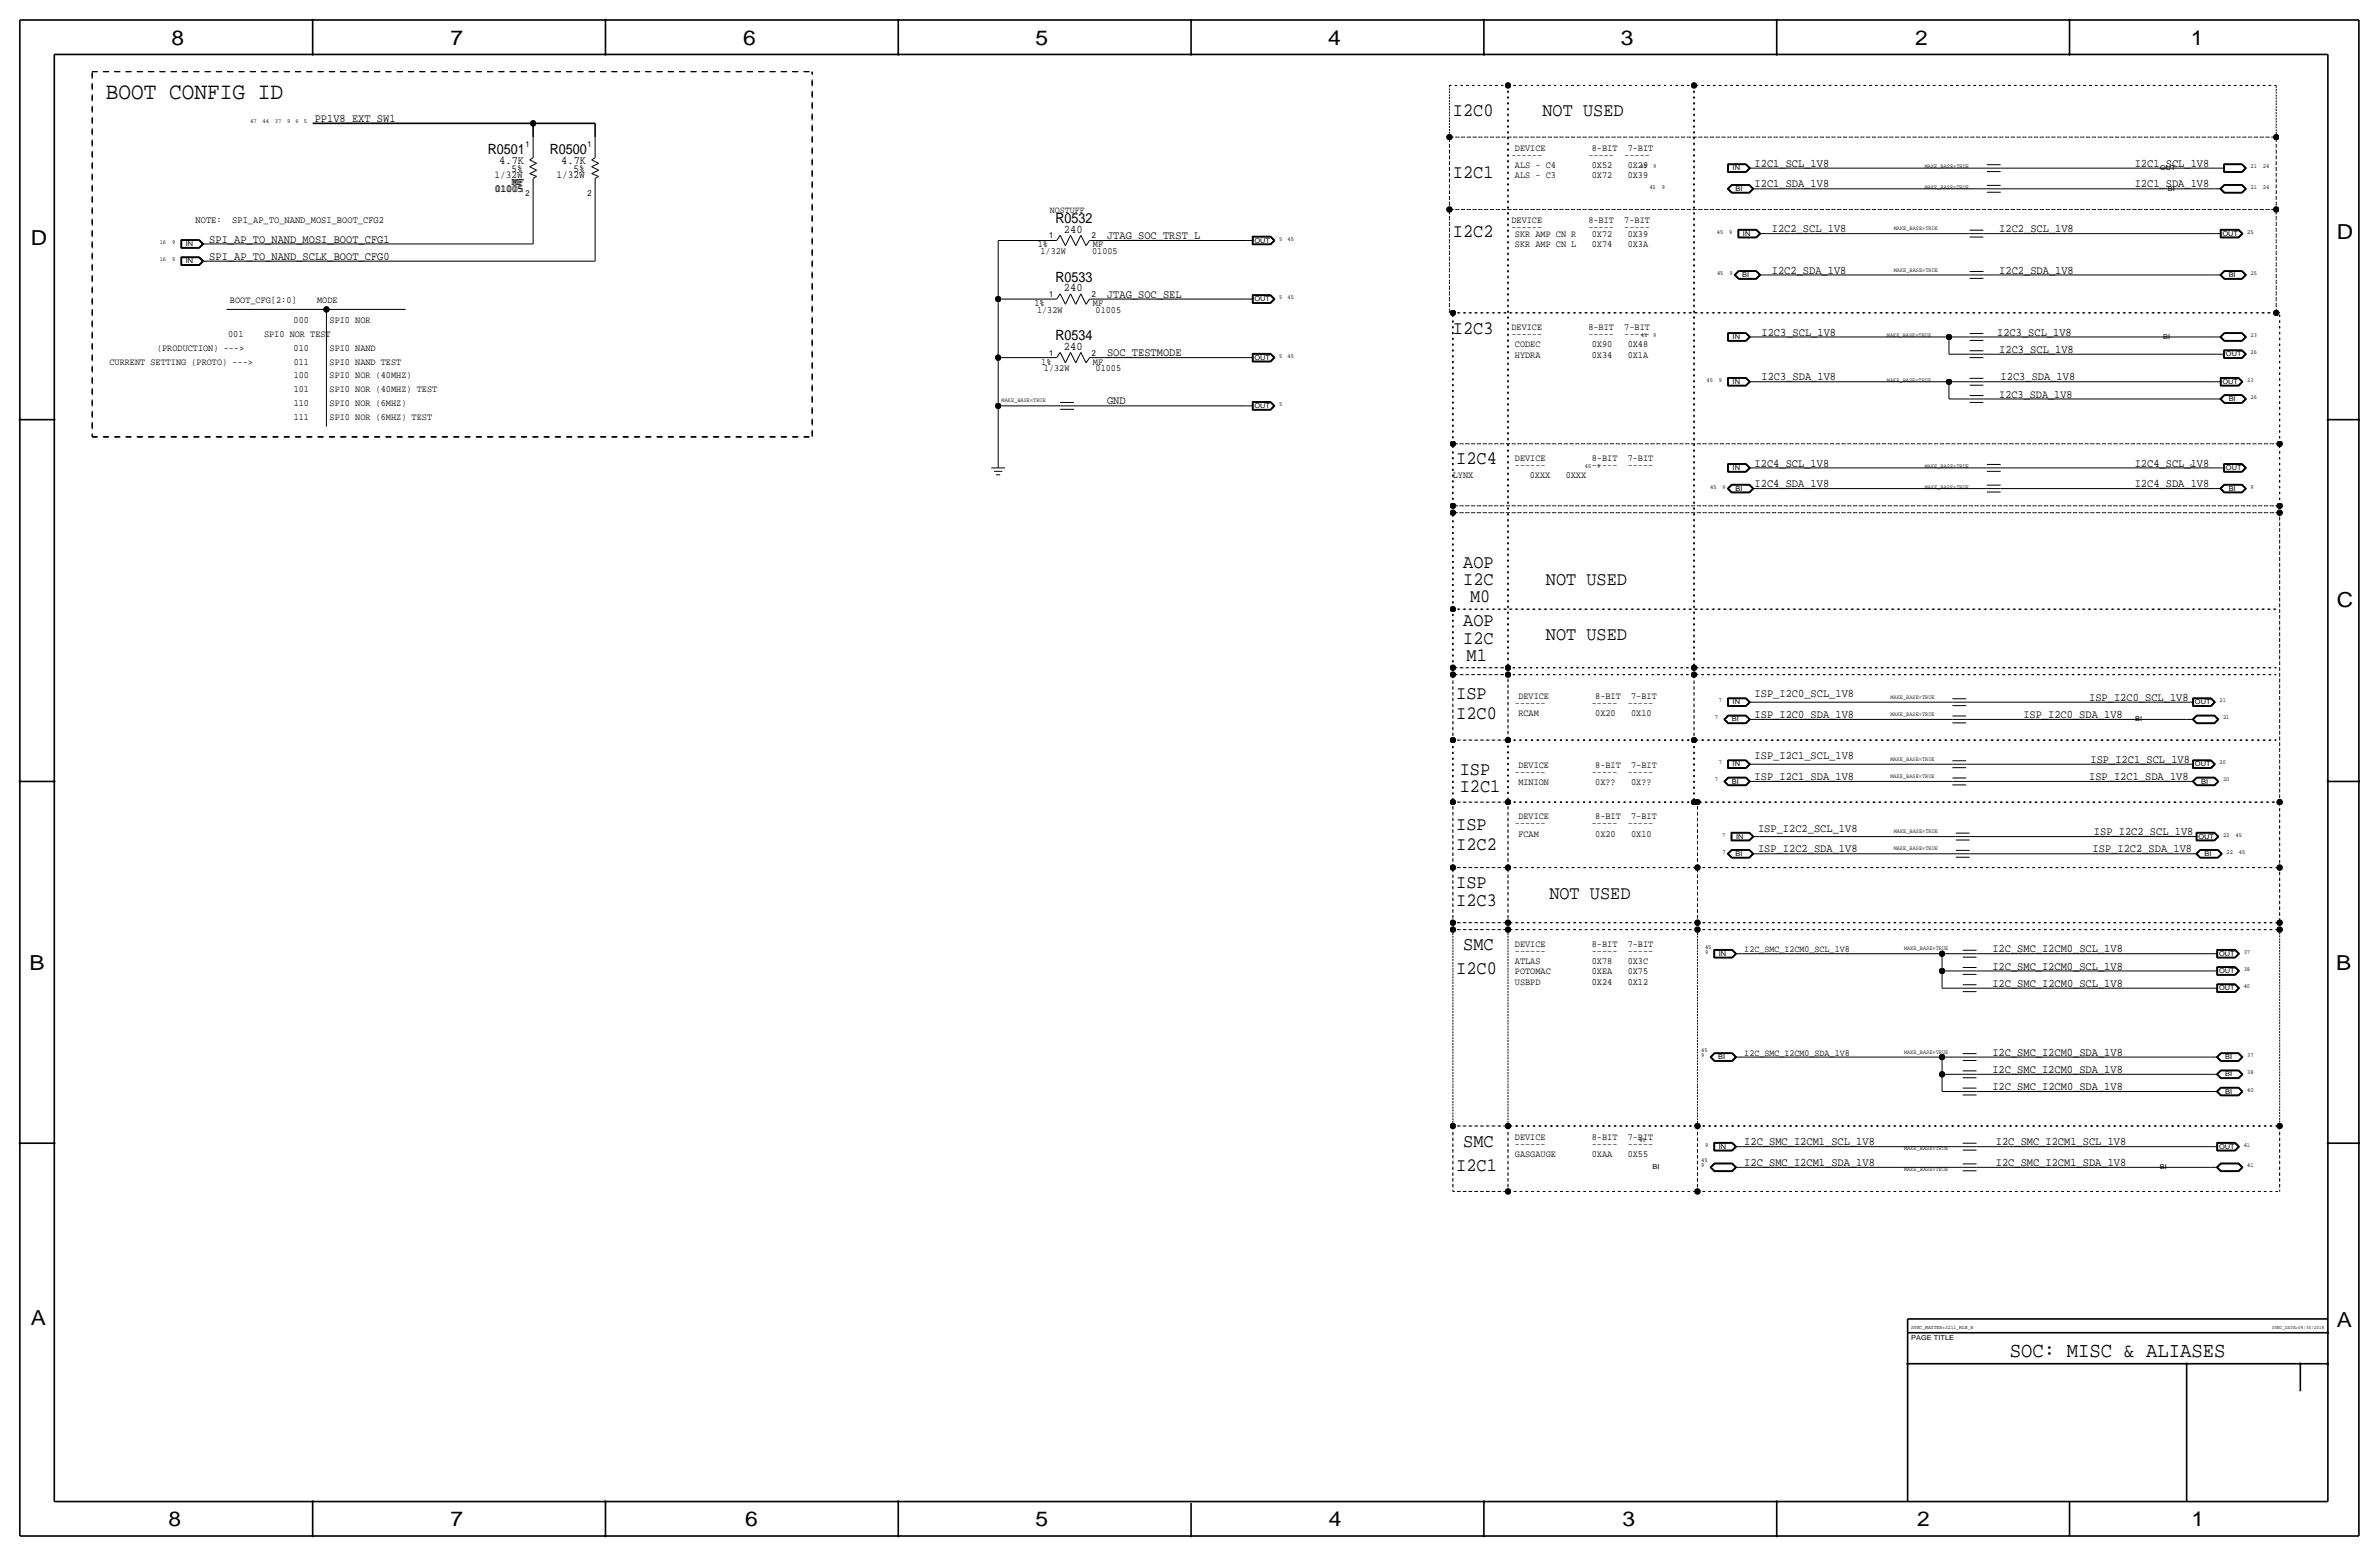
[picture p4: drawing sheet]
<svg xmlns="http://www.w3.org/2000/svg" width="877mm" height="574mm" viewBox="0 0 877 574" stroke-linecap="round" stroke-linejoin="round" font-family="sans-serif">
<defs><g id="words">
<text font-size="8.7" x="39.1" y="36.6">BOOT CONFIG ID</text>
<text font-size="7.8" x="741" y="500.1">SOC: MISC &amp; ALIASES</text>
<g font-size="7.6">
<text x="63.2" y="16.5">8</text>
<text x="166.1" y="16.5">7</text>
<text x="274" y="16.5">6</text>
<text x="381.7" y="16.5">5</text>
<text x="489.7" y="16.5">4</text>
<text x="597.6" y="16.5">3</text>
<text x="706.1" y="16.5">2</text>
<text x="807.7" y="16.5">1</text>
<text x="861.5" y="88.1">D</text>
<text x="11.4" y="90.4">D</text>
<text x="861.5" y="223.8">C</text>
<text x="10.8" y="357.6">B</text>
<text x="861.3" y="357.4">B</text>
<text x="11.3" y="488.4">A</text>
<text x="861.5" y="489.2">A</text>
<text x="62.2" y="562.6">8</text>
<text x="166" y="562.6">7</text>
<text x="274.8" y="562.6">6</text>
<text x="381.7" y="562.6">5</text>
<text x="489.9" y="562.6">4</text>
<text x="598.1" y="562.6">3</text>
<text x="706.8" y="562.6">2</text>
<text x="807.9" y="562.6">1</text>
</g>
<g font-size="7">
<text x="535.6" y="42.9">I2C0</text>
<text x="568.7" y="42.9">NOT USED</text>
<text x="535.6" y="65.8">I2C1</text>
<text x="535.6" y="87.4">I2C2</text>
<text x="535.6" y="122.9">I2C3</text>
<text x="536.9" y="171.2">I2C4</text>
<text x="539.4" y="209.3">AOP</text>
<text x="539.4" y="215.6">I2C</text>
<text x="569.9" y="215.6">NOT USED</text>
<text x="542" y="222">M0</text>
<text x="539.4" y="230.9">AOP</text>
<text x="539.4" y="237.2">I2C</text>
<text x="569.9" y="236">NOT USED</text>
<text x="540.7" y="243.6">M1</text>
<text x="536.9" y="257.6">ISP</text>
<text x="536.9" y="265.2">I2C0</text>
<text x="538.2" y="285.5">ISP</text>
<text x="538.2" y="291.8">I2C1</text>
<text x="536.9" y="305.8">ISP</text>
<text x="536.9" y="313.4">I2C2</text>
<text x="536.9" y="327.4">ISP</text>
<text x="536.9" y="333.8">I2C3</text>
<text x="571.2" y="331.2">NOT USED</text>
<text x="539.4" y="350.3">SMC</text>
<text x="536.9" y="359.2">I2C0</text>
<text x="539.4" y="422.7">SMC</text>
<text x="536.9" y="431.5">I2C1</text>
</g>
<g font-size="5.2">
<text x="179.9" y="56.6">R0501</text>
<text x="202.7" y="56.6">R0500</text>
<text x="389.1" y="82.3">R0532</text>
<text x="389.1" y="103.9">R0533</text>
<text x="389.1" y="125.5">R0534</text>
</g>
<g font-size="4.3">
<text x="116" y="45">PP1V8_EXT_SW1</text>
<text x="184.1" y="60.5">4.7K</text>
<text x="206.9" y="60.5">4.7K</text>
<text x="646.9" y="61.5">I2C1_SCL_1V8</text>
<text x="787" y="61.5">I2C1_SCL_1V8</text>
<text x="646.9" y="69.1">I2C1_SDA_1V8</text>
<text x="787" y="69.1">I2C1_SDA_1V8</text>
<text x="77.2" y="89.4">SPI_AP_TO_NAND_MOSI_BOOT_CFG1</text>
<text x="392.2" y="85.9">240</text>
<text x="408.1" y="88.1">JTAG_SOC_TRST_L</text>
<text x="653.2" y="85.6">I2C2_SCL_1V8</text>
<text x="737.1" y="85.6">I2C2_SCL_1V8</text>
<text x="77.2" y="95.8">SPI_AP_TO_NAND_SCLK_BOOT_CFG0</text>
<text x="653.2" y="100.8">I2C2_SDA_1V8</text>
<text x="737.1" y="100.8">I2C2_SDA_1V8</text>
<text x="392.2" y="107.4">240</text>
<text x="408.1" y="109.7">JTAG_SOC_SEL</text>
<text x="649.4" y="123.7">I2C3_SCL_1V8</text>
<text x="736.3" y="123.7">I2C3_SCL_1V8</text>
<text x="392.2" y="129">240</text>
<text x="408.1" y="131.3">SOC_TESTMODE</text>
<text x="737.1" y="130.1">I2C3_SCL_1V8</text>
<text x="649.4" y="140.2">I2C3_SDA_1V8</text>
<text x="737.6" y="140.2">I2C3_SDA_1V8</text>
<text x="408.1" y="149.1">GND</text>
<text x="646.9" y="172">I2C4_SCL_1V8</text>
<text x="787" y="172">I2C4_SCL_1V8</text>
<text x="646.9" y="179.6">I2C4_SDA_1V8</text>
<text x="787" y="179.6">I2C4_SDA_1V8</text>
<text x="646.9" y="257">ISP_I2C0_SCL_1V8</text>
<text x="770.2" y="258.3">ISP_I2C0_SCL_1V8</text>
<text x="646.9" y="264.7">ISP_I2C0_SDA_1V8</text>
<text x="745.9" y="264.7">ISP_I2C0_SDA_1V8</text>
<text x="646.9" y="279.9">ISP_I2C1_SCL_1V8</text>
<text x="770.7" y="281.2">ISP_I2C1_SCL_1V8</text>
<text x="646.9" y="287.5">ISP_I2C1_SDA_1V8</text>
<text x="770.2" y="287.5">ISP_I2C1_SDA_1V8</text>
<text x="648.2" y="306.6">ISP_I2C2_SCL_1V8</text>
<text x="772" y="307.9">ISP_I2C2_SCL_1V8</text>
<text x="648.2" y="314.2">ISP_I2C2_SDA_1V8</text>
<text x="771.5" y="314.2">ISP_I2C2_SDA_1V8</text>
<text x="734.5" y="351">I2C_SMC_I2CM0_SCL_1V8</text>
<text x="734.5" y="357.4">I2C_SMC_I2CM0_SCL_1V8</text>
<text x="734.5" y="363.7">I2C_SMC_I2CM0_SCL_1V8</text>
<text x="734.5" y="389.1">I2C_SMC_I2CM0_SDA_1V8</text>
<text x="734.5" y="395.5">I2C_SMC_I2CM0_SDA_1V8</text>
<text x="734.5" y="401.8">I2C_SMC_I2CM0_SDA_1V8</text>
<text x="643.1" y="422.1">I2C_SMC_I2CM1_SCL_1V8</text>
<text x="735.8" y="422.2">I2C_SMC_I2CM1_SCL_1V8</text>
<text x="643.1" y="429.8">I2C_SMC_I2CM1_SDA_1V8</text>
<text x="735.8" y="429.8">I2C_SMC_I2CM1_SDA_1V8</text>
</g>
<text font-size="4.2" x="737.1" y="146.6">I2C3_SDA_1V8</text>
<g font-size="3.9">
<text x="182.3" y="65.8">1/32W</text>
<text x="188.6" y="63.2">5%</text>
<text x="205.1" y="65.8">1/32W</text>
<text x="211.4" y="63.2">5%</text>
<text x="182.3" y="70.9">01005</text>
<text x="182.7" y="70.9">01005</text>
<text x="188.6" y="68.3">MF</text>
<text x="189" y="68.3">MF</text>
</g>
<g font-size="3.6">
<text x="72.1" y="82.3">NOTE:</text>
<text x="85.6" y="82.3">SPI_AP_TO_NAND_MOSI_BOOT_CFG2</text>
</g>
<g font-size="3.5">
<text x="557.2" y="58.2">------</text>
<text x="558.5" y="55.6">DEVICE</text>
<text x="585.6" y="58.2">-----</text>
<text x="586.9" y="55.6">8-BIT</text>
<text x="598.8" y="58.2">-----</text>
<text x="600.1" y="55.6">7-BIT</text>
<text x="558.5" y="65.8">ALS - C3</text>
<text x="558.5" y="62">ALS - C4</text>
<text x="586.9" y="65.8">0X72</text>
<text x="586.9" y="62">0X52</text>
<text x="600.1" y="65.8">0X39</text>
<text x="600.1" y="62">0X29</text>
<text x="387" y="78.5">NOSTUFF</text>
<text x="557.2" y="82.3">DEVICE</text>
<text x="585.6" y="82.3">8-BIT</text>
<text x="598.8" y="82.3">7-BIT</text>
<text x="557.2" y="84.8">------</text>
<text x="558.5" y="87.4">SKR AMP CN R</text>
<text x="585.6" y="84.8">-----</text>
<text x="586.9" y="87.4">0X72</text>
<text x="598.8" y="84.8">-----</text>
<text x="600.1" y="87.4">0X39</text>
<text x="382.6" y="91.2">1%</text>
<text x="383.6" y="93.7">1/32W</text>
<text x="402.6" y="93.7">01005</text>
<text x="402.9" y="91.2">MF</text>
<text x="558.5" y="91.2">SKR AMP CN L</text>
<text x="586.9" y="91.2">0X74</text>
<text x="600.1" y="91.2">0X3A</text>
<text x="84.8" y="111.5">BOOT_CFG[2:0]</text>
<text x="116.9" y="111.5">MODE</text>
<text x="381.3" y="112.8">1%</text>
<text x="402.9" y="112.8">MF</text>
<text x="108.3" y="119.1">000</text>
<text x="121.5" y="119.1">SPI0 NOR</text>
<text x="382.3" y="115.3">1/32W</text>
<text x="403.9" y="115.3">01005</text>
<text x="84.1" y="124.2">001</text>
<text x="97.4" y="124.2">SPI0 NOR TEST</text>
<text x="557.2" y="121.7">DEVICE</text>
<text x="557.2" y="124.2">------</text>
<text x="585.6" y="121.7">8-BIT</text>
<text x="585.6" y="124.2">-----</text>
<text x="598.8" y="121.7">7-BIT</text>
<text x="598.8" y="124.2">-----</text>
<text x="57.9" y="129.3">(PRODUCTION) ---&gt;</text>
<text x="108.3" y="129.3">010</text>
<text x="121.5" y="129.3">SPI0 NAND</text>
<text x="558.5" y="128">CODEC</text>
<text x="558.5" y="131.8">HYDRA</text>
<text x="586.9" y="128">0X90</text>
<text x="586.9" y="131.8">0X34</text>
<text x="600.1" y="128">0X48</text>
<text x="600.1" y="131.8">0X1A</text>
<text x="40.3" y="134.4">CURRENT SETTING (PROTO) ---&gt;</text>
<text x="108.3" y="134.4">011</text>
<text x="121.5" y="134.4">SPI0 NAND TEST</text>
<text x="383.9" y="134.4">1%</text>
<text x="384.9" y="136.9">1/32W</text>
<text x="402.9" y="134.4">MF</text>
<text x="403.9" y="136.9">01005</text>
<text x="108.3" y="139.4">100</text>
<text x="121.5" y="139.4">SPI0 NOR (40MHZ)</text>
<text x="108.3" y="144.5">101</text>
<text x="108.3" y="149.6">110</text>
<text x="121.5" y="144.5">SPI0 NOR (40MHZ) TEST</text>
<text x="121.5" y="149.6">SPI0 NOR (6MHZ)</text>
<text x="108.3" y="154.7">111</text>
<text x="121.5" y="154.7">SPI0 NOR (6MHZ) TEST</text>
<text x="558.5" y="169.9">DEVICE</text>
<text x="558.5" y="172.5">------</text>
<text x="586.9" y="169.9">8-BIT</text>
<text x="586.9" y="172.5">-----</text>
<text x="600.1" y="169.9">7-BIT</text>
<text x="600.1" y="172.5">-----</text>
<text x="535.6" y="176.3">LYNX</text>
<text x="564" y="176.3">0XXX</text>
<text x="577.2" y="176.3">0XXX</text>
<text x="559.8" y="257.6">DEVICE</text>
<text x="588.1" y="257.6">8-BIT</text>
<text x="601.4" y="257.6">7-BIT</text>
<text x="558.5" y="260.1">------</text>
<text x="559.8" y="263.9">RCAM</text>
<text x="586.9" y="260.1">-----</text>
<text x="588.1" y="263.9">0X20</text>
<text x="600.1" y="260.1">-----</text>
<text x="601.4" y="263.9">0X10</text>
<text x="558.5" y="285.5">------</text>
<text x="559.8" y="283">DEVICE</text>
<text x="586.9" y="285.5">-----</text>
<text x="588.1" y="283">8-BIT</text>
<text x="600.1" y="285.5">-----</text>
<text x="601.4" y="283">7-BIT</text>
<text x="559.8" y="289.3">MINION</text>
<text x="588.1" y="289.3">0X??</text>
<text x="601.4" y="289.3">0X??</text>
<text x="558.5" y="304.5">------</text>
<text x="559.8" y="302">DEVICE</text>
<text x="586.9" y="304.5">-----</text>
<text x="588.1" y="302">8-BIT</text>
<text x="600.1" y="304.5">-----</text>
<text x="601.4" y="302">7-BIT</text>
<text x="559.8" y="308.4">FCAM</text>
<text x="588.1" y="308.4">0X20</text>
<text x="601.4" y="308.4">0X10</text>
<text x="558.5" y="349">DEVICE</text>
<text x="558.5" y="351.5">------</text>
<text x="586.9" y="349">8-BIT</text>
<text x="586.9" y="351.5">-----</text>
<text x="600.1" y="349">7-BIT</text>
<text x="600.1" y="351.5">-----</text>
<text x="643.1" y="351">I2C_SMC_I2CM0_SCL_1V8</text>
<text x="558.5" y="359.2">POTOMAC</text>
<text x="558.5" y="355.3">ATLAS</text>
<text x="586.9" y="359.2">0XEA</text>
<text x="586.9" y="355.3">0X78</text>
<text x="600.1" y="359.2">0X75</text>
<text x="600.1" y="355.3">0X3C</text>
<text x="558.5" y="363">USBPD</text>
<text x="586.9" y="363">0X24</text>
<text x="600.1" y="363">0X12</text>
<text x="643.1" y="389.1">I2C_SMC_I2CM0_SDA_1V8</text>
<text x="558.5" y="422.7">------</text>
<text x="558.5" y="420.1">DEVICE</text>
<text x="586.9" y="422.7">-----</text>
<text x="586.9" y="420.1">8-BIT</text>
<text x="600.1" y="422.7">-----</text>
<text x="600.1" y="420.1">7-BIT</text>
<text x="558.5" y="426.5">GASGAUGE</text>
<text x="586.9" y="426.5">0XAA</text>
<text x="600.1" y="426.5">0X55</text>
</g>
<g font-size="3.1">
<text x="193.7" y="54.4">1</text>
<text x="216.6" y="54.4">1</text>
<text x="193.7" y="72.1">2</text>
<text x="216.6" y="72.1">2</text>
<text x="386.8" y="87.9">1</text>
<text x="402.5" y="87.9">2</text>
<text x="386.8" y="109.5">1</text>
<text x="402.5" y="109.5">2</text>
<text x="386.8" y="131.1">1</text>
<text x="402.5" y="131.1">2</text>
</g>
<g font-size="2.5">
<text x="638.8" y="62.7">IN</text>
<text x="796.4" y="62.7">OUT</text>
<text x="639.8" y="70.4">BI</text>
<text x="799.2" y="70.4">BI</text>
<text x="462.5" y="89.4">OUT</text>
<text x="642.6" y="86.9">IN</text>
<text x="819.4" y="86.9">OUT</text>
<text x="68.5" y="90.7">IN</text>
<text x="68.5" y="97">IN</text>
<text x="642.3" y="102.1">BI</text>
<text x="821.6" y="102.1">BI</text>
<text x="462.5" y="111">OUT</text>
<text x="638.8" y="125">IN</text>
<text x="797.5" y="125">BI</text>
<text x="820.6" y="131.3">OUT</text>
<text x="462.5" y="132.6">OUT</text>
<text x="638.8" y="141.5">IN</text>
<text x="819.4" y="141.5">OUT</text>
<text x="821.6" y="147.8">BI</text>
<text x="462.5" y="150.4">OUT</text>
<text x="638.8" y="173.2">IN</text>
<text x="820.6" y="173.2">OUT</text>
<text x="639.8" y="180.8">BI</text>
<text x="821.6" y="180.8">BI</text>
<text x="638.8" y="259.6">IN</text>
<text x="809.2" y="259.6">OUT</text>
<text x="638.5" y="265.9">BI</text>
<text x="787.2" y="265.9">BI</text>
<text x="638.8" y="282.4">IN</text>
<text x="809.2" y="282.4">OUT</text>
<text x="638.5" y="288.8">BI</text>
<text x="811.5" y="288.8">BI</text>
<text x="640" y="309.1">IN</text>
<text x="810.5" y="309.1">OUT</text>
<text x="639.8" y="315.5">BI</text>
<text x="812.7" y="315.5">BI</text>
<text x="633.7" y="352.3">IN</text>
<text x="818.1" y="352.3">OUT</text>
<text x="818.1" y="358.6">OUT</text>
<text x="818.1" y="365">OUT</text>
<text x="633.4" y="390.4">BI</text>
<text x="820.4" y="390.4">BI</text>
<text x="820.4" y="396.7">BI</text>
<text x="820.4" y="403.1">BI</text>
<text x="633.7" y="423.4">IN</text>
<text x="818.1" y="423.4">OUT</text>
<text x="609.3" y="431">BI</text>
<text x="796.2" y="431">BI</text>
<text x="704.5" y="493.8">PAGE TITLE</text>
</g>
<g font-size="2.3">
<text x="92.2" y="45.5">47</text>
<text x="96.8" y="45.5">44</text>
<text x="101.3" y="45.5">37</text>
<text x="105.9" y="45.5">9</text>
<text x="109" y="45.5">6</text>
<text x="112" y="45.5">5</text>
<text x="604.8" y="62">45</text>
<text x="609.4" y="62">9</text>
<text x="829.7" y="62">21</text>
<text x="834.3" y="62">24</text>
<text x="608.1" y="69.6">45</text>
<text x="612.6" y="69.6">9</text>
<text x="829.7" y="69.6">21</text>
<text x="834.3" y="69.6">24</text>
<text x="58.9" y="89.9">16</text>
<text x="63.4" y="89.9">9</text>
<text x="471.6" y="88.6">5</text>
<text x="474.6" y="88.6">45</text>
<text x="632.9" y="86.1">45</text>
<text x="637.5" y="86.1">9</text>
<text x="828.4" y="86.1">25</text>
<text x="58.9" y="96.3">16</text>
<text x="63.4" y="96.3">9</text>
<text x="633" y="101.3">45</text>
<text x="637.6" y="101.3">9</text>
<text x="829.7" y="101.3">25</text>
<text x="471.6" y="110.2">5</text>
<text x="474.6" y="110.2">45</text>
<text x="605" y="124.2">45</text>
<text x="609.5" y="124.2">9</text>
<text x="829.7" y="124.2">23</text>
<text x="471.6" y="131.8">5</text>
<text x="474.6" y="131.8">45</text>
<text x="829.7" y="130.6">26</text>
<text x="629.1" y="140.7">45</text>
<text x="633.7" y="140.7">9</text>
<text x="828.4" y="140.7">23</text>
<text x="471.6" y="149.6">5</text>
<text x="829.7" y="147.1">26</text>
<text x="584.3" y="172.5">45</text>
<text x="588.9" y="172.5">9</text>
<text x="807.3" y="172.5">9</text>
<text x="630.5" y="180.1">45</text>
<text x="635.1" y="180.1">9</text>
<text x="829.7" y="180.1">9</text>
<text x="633.7" y="258.8">7</text>
<text x="818.3" y="258.8">21</text>
<text x="632.3" y="265.2">7</text>
<text x="819.6" y="265.2">21</text>
<text x="633.7" y="281.7">7</text>
<text x="818.3" y="281.7">20</text>
<text x="632.3" y="288">7</text>
<text x="819.6" y="288">20</text>
<text x="635" y="308.4">7</text>
<text x="819.6" y="308.4">22</text>
<text x="824.1" y="308.4">45</text>
<text x="635.1" y="314.7">7</text>
<text x="820.8" y="314.7">22</text>
<text x="825.4" y="314.7">45</text>
<text x="628.6" y="349.7">45</text>
<text x="628.6" y="351.5">9</text>
<text x="827.2" y="351.5">37</text>
<text x="827.2" y="357.9">38</text>
<text x="827.2" y="364.2">40</text>
<text x="627.2" y="387.8">45</text>
<text x="627.2" y="389.6">9</text>
<text x="828.4" y="389.6">37</text>
<text x="828.4" y="396">38</text>
<text x="828.4" y="402.3">40</text>
<text x="604.3" y="420.8">45</text>
<text x="628.6" y="422.7">9</text>
<text x="827.2" y="422.7">41</text>
<text x="627.2" y="428.4">45</text>
<text x="627.2" y="430.3">9</text>
<text x="828.4" y="430.3">41</text>
</g>
<g font-size="2.2">
<text x="709.6" y="62">MAKE_BASE=TRUE</text>
<text x="709.6" y="69.6">MAKE_BASE=TRUE</text>
<text x="698.2" y="84.8">MAKE_BASE=TRUE</text>
<text x="698.2" y="100.1">MAKE_BASE=TRUE</text>
<text x="695.7" y="124.2">MAKE_BASE=TRUE</text>
<text x="695.7" y="140.7">MAKE_BASE=TRUE</text>
<text x="369.3" y="148.3">MAKE_BASE=TRUE</text>
<text x="709.6" y="172.5">MAKE_BASE=TRUE</text>
<text x="709.6" y="180.1">MAKE_BASE=TRUE</text>
<text x="696.9" y="257.6">MAKE_BASE=TRUE</text>
<text x="696.9" y="263.9">MAKE_BASE=TRUE</text>
<text x="696.9" y="280.4">MAKE_BASE=TRUE</text>
<text x="696.9" y="286.8">MAKE_BASE=TRUE</text>
<text x="698.2" y="307.1">MAKE_BASE=TRUE</text>
<text x="698.2" y="313.4">MAKE_BASE=TRUE</text>
<text x="702" y="350.3">MAKE_BASE=TRUE</text>
<text x="702" y="388.4">MAKE_BASE=TRUE</text>
<text x="702" y="423.9">MAKE_BASE=TRUE</text>
<text x="702" y="431.5">MAKE_BASE=TRUE</text>
</g>
<text font-size="2" x="704.5" y="490">SYNC_MASTER=J211_MLB_B</text>
<text font-size="1.8" x="837.6" y="490">SYNC_DATE=09/30/2018</text>
</g></defs>
<g fill="none" stroke="#000" stroke-width=".37">
<path d="M195.3 58.9l1.2-.7zM195.3 58.9l2.5 1.3zM196.5 50.5v7.7zM218.1 58.9l1.3-.7zM218.1 58.9l2.6 1.3zM219.4 50.5v7.7zM195.3 64l2.5 1zM195.3 61.5l2.5 1.2zM195.3 64l2.5-1.3zM195.3 61.5l2.5-1.3zM196.5 73.4v16.5zM196.5 65.8v7.6z"/>
<path d="M196.5 65.8l1.3-.8zM218.1 64l2.6 1zM218.1 61.5l2.6 1.2zM218.1 64l2.6-1.3zM218.1 61.5l2.6-1.3zM219.4 73.4v22.9zM219.4 65.8v7.6zM219.4 65.8l1.3-.8zM636.8 69.6l1.6 1.6zM636.8 69.6l1.6-1.6zM636.9 60.4v3.2zM636.9 63.5h6.8z"/>
<path d="M636.9 69.6l1.5-1.5zM636.9 60.4h6.8zM636.9 69.6l1.5 1.5zM637 60.5h6.7zM637 60.5v2.9zM637 63.5h6.7zM637.1 69.6l1.4-1.4zM637.1 69.6l1.4 1.4zM637.1 60.6h6.5zM637.1 60.6v2.7zM637.1 63.3h6.5zM637.2 69.6l1.3 1.3z"/>
<path d="M637.2 60.7h6.4zM637.2 60.7v2.5zM637.2 63.2h6.4zM637.2 69.6l1.3-1.3zM638.4 71.2h6.6zM638.4 68h6.6zM638.4 68.1h6.6zM638.4 71.1h6.6zM638.5 71h6.4zM638.5 68.2h6.4zM638.5 70.9h6.4zM638.5 68.3h6.4z"/>
<path d="M643.6 60.7l1.3 1.3zM643.6 63.2l1.3-1.2zM643.6 63.3l1.4-1.3zM643.6 60.6l1.4 1.4zM643.7 63.5l1.5-1.5zM643.7 60.5l1.5 1.5zM643.7 60.4l1.6 1.6zM643.7 63.5l1.6-1.5zM644.9 70.9l1.2-1.3zM644.9 62h2.5zM644.9 68.3l1.2 1.3zM644.9 68.2l1.4 1.4z"/>
<path d="M645 71.1l1.4-1.5zM645 68.1l1.4 1.5zM645 68l1.6 1.6zM645 71.2l1.6-1.6zM646.1 69.6h2.6zM646.3 69.6l-1.4 1.4zM647.4 62h85.1zM648.7 69.6h83.8zM732.5 63.2h5.1zM732.5 62h5.1zM732.5 60.7h5.1zM732.5 70.9h5.1z"/>
<path d="M732.5 69.6h5.1zM732.5 68.3h5.1zM737.6 69.6h78.7zM737.6 62h80zM816.3 69.6h2.5zM817.6 62h2.5zM818.4 69.6l1.6 1.6zM818.4 69.6l1.6-1.6zM818.5 69.6l1.5-1.5zM818.5 69.6l1.5 1.5zM818.7 69.6l1.4-1.4zM818.7 69.6l1.4 1.4z"/>
<path d="M818.8 69.6l1.3-1.3zM818.8 69.6l1.3 1.3zM819.8 63.5h6.8zM819.8 60.4v3.2zM819.8 60.4h6.8zM819.9 60.5h6.7zM819.9 60.5v2.9zM819.9 63.5h6.7zM820 71.2h6.6zM820 68h6.6zM820 68.1h6.6zM820 60.6h6.5z"/>
<path d="M820 60.6v2.7zM820 63.3h6.5zM820 71.1h6.6zM820.1 71h6.4zM820.1 68.2h6.4zM820.1 60.7h6.4zM820.1 60.7v2.5zM820.1 63.2h6.4zM820.1 70.9h6.4zM820.1 68.3h6.4zM826.5 63.2l1.2-1.2zM826.5 70.9l1.2-1.3z"/>
<path d="M826.5 60.7l1.2 1.3zM826.5 68.3l1.2 1.3zM826.5 60.6l1.4 1.4zM826.5 68.2l1.4 1.4zM826.6 63.5l1.4-1.5zM826.6 71.1l1.4-1.5zM826.6 60.5l1.4 1.5zM826.6 68.1l1.4 1.5zM826.6 60.4l1.6 1.6zM826.6 68l1.6 1.6zM826.6 63.5l1.6-1.5zM826.6 71.2l1.6-1.6z"/>
<path d="M827.9 62l-1.4 1.3zM827.9 69.6l-1.4 1.4zM66.7 94.7h6.8zM66.7 88.3h6.8zM66.7 94.7v3.1zM66.7 97.8h6.8zM66.7 88.3v3.2zM66.7 91.5h6.8zM66.8 94.8h6.7zM66.8 88.4h6.7zM66.8 94.8v2.9zM66.8 97.7h6.7z"/>
<path d="M66.8 88.4v3zM66.8 91.4h6.7zM66.9 94.9v2.7zM66.9 97.6h6.5zM66.9 88.5v2.8zM66.9 91.3h6.5zM66.9 94.9h6.5zM66.9 88.5h6.5zM67 95h6.4zM67 95v2.5zM67 97.5h6.4zM67 88.6h6.4z"/>
<path d="M67 88.6v2.6zM67 91.2h6.4zM73.4 95l1.2 1.3zM73.4 88.6l1.2 1.3zM73.4 97.5l1.2-1.2zM73.4 91.2l1.2-1.3zM73.4 97.6l1.4-1.3zM73.4 91.3l1.4-1.4zM73.4 94.9l1.4 1.4zM73.4 88.5l1.4 1.4zM73.5 94.8l1.4 1.5zM73.5 88.4l1.4 1.5z"/>
<path d="M73.5 97.7l1.4-1.4zM73.5 91.4l1.4-1.5zM73.5 97.8l1.6-1.5zM73.5 91.5l1.6-1.6zM73.5 94.7l1.6 1.6zM73.5 88.3l1.6 1.6zM74.6 96.3h2.6zM74.6 89.9h2.6zM77.2 96.3h142.2zM77.2 89.9h119.3zM368 88.6h16.5zM368 88.6v21.6z"/>
<path d="M384.5 88.6h5.1zM390.9 86.7l1.9 3.9zM390.9 86.7l-1.3 1.9zM394.7 86.7l-1.9 3.9zM394.7 86.7l1.9 3.9zM398.5 86.7l-1.9 3.9zM398.5 86.7l1.9 3.9zM401.7 88.6h5.7zM401.7 88.6l-1.3 2zM407.4 88.6h52zM459.4 88.6h2.6zM461.7 90.2h6.8z"/>
<path d="M461.7 87.1v3.1zM461.7 87.1h6.8zM461.8 87.2h6.6zM461.8 87.2v2.9zM461.8 90.1h6.6zM461.9 87.3h6.5zM461.9 87.3v2.7zM461.9 90h6.5zM462 87.4h6.3zM462 87.4v2.5zM462 89.9h6.3zM468.3 87.4l1.3 1.2z"/>
<path d="M468.3 89.9l1.3-1.3zM468.4 90l1.3-1.4zM468.4 87.3l1.3 1.3zM468.4 90.1l1.5-1.5zM468.4 87.2l1.5 1.4zM468.5 87.1l1.6 1.5zM468.5 90.2l1.6-1.6zM640.7 84.5v3.2zM640.7 87.7h6.8zM640.7 84.5h6.8zM640.8 84.6h6.7zM640.8 84.6v3z"/>
<path d="M640.8 87.6h6.7zM640.9 99.8h6.6zM640.9 99.9h6.6zM640.9 84.7h6.5zM640.9 84.7v2.8zM640.9 87.5h6.5zM641 100l-1.4 1.3zM641 100h6.4zM641 84.8h6.4zM641 84.8v2.6zM641 87.4h6.4zM647.4 84.8l1.3 1.3z"/>
<path d="M647.4 87.4l1.3-1.3zM647.4 87.5l1.4-1.4zM647.4 84.7l1.4 1.4zM647.4 100l1.4 1.3zM647.5 87.6l1.5-1.5zM647.5 84.6l1.5 1.5zM647.5 99.9l1.5 1.4zM647.5 84.5l1.6 1.6zM647.5 99.8l1.6 1.5zM647.5 87.7l1.6-1.6zM648.7 86.1h2.5zM651.2 86.1h74.9z"/>
<path d="M726.1 87.4h5.1zM726.1 86.1h5.1zM726.1 84.8h5.1zM731.2 86.1h85.1zM816.3 86.1h2.5zM818.5 87.7h6.8zM818.5 84.5v3.2zM818.5 84.5h6.8zM818.6 84.6h6.7zM818.6 84.6v3zM818.6 87.6h6.7zM818.7 84.7h6.5z"/>
<path d="M818.7 84.7v2.8zM818.7 87.5h6.5zM818.8 84.8h6.4zM818.8 84.8v2.6zM818.8 87.4h6.4zM820 99.8h6.6zM820 99.9h6.6zM820.1 100h6.4zM825.2 87.4l1.3-1.3zM825.2 84.8l1.3 1.3zM825.2 87.5l1.4-1.4zM825.2 84.7l1.4 1.4z"/>
<path d="M825.3 87.6l1.5-1.5zM825.3 84.6l1.5 1.5zM825.3 84.5l1.6 1.6zM825.3 87.7l1.6-1.6zM826.5 100l1.4 1.3zM826.6 99.9l1.4 1.4zM826.6 99.8l1.6 1.5zM83.5 114h36.8zM120.3 114h29.3zM120.3 114v43.2zM368 110.2v21.6zM368 110.2h16.5z"/>
<path d="M384.5 110.2h5.1zM390.9 108.3l1.9 3.9zM390.9 108.3l-1.3 1.9zM394.7 108.3l-1.9 3.9zM394.7 108.3l1.9 3.9zM398.5 108.3l-1.9 3.9zM398.5 108.3l1.9 3.9zM401.7 110.2h5.7zM401.7 110.2l-1.3 2zM407.4 110.2h52zM459.4 110.2h2.6zM461.7 111.8h6.8z"/>
<path d="M461.7 108.7v3.1zM461.7 108.7h6.8zM461.8 108.8h6.6zM461.8 108.8v2.9zM461.8 111.7h6.6zM461.9 108.9h6.5zM461.9 108.9v2.7zM461.9 111.6h6.5zM462 109h6.3zM462 109v2.5zM462 111.5h6.3zM468.3 109l1.3 1.2z"/>
<path d="M468.3 111.5l1.3-1.3zM468.4 111.6l1.3-1.4zM468.4 108.9l1.3 1.3zM468.4 111.7l1.5-1.5zM468.4 108.8l1.5 1.4zM468.5 108.7l1.6 1.5zM468.5 111.8l1.6-1.6zM639.3 101.3l1.6 1.6zM639.3 101.3l1.6-1.5zM639.5 101.3l1.4-1.4zM639.5 101.3l1.4 1.5zM639.6 101.3l1.4 1.4z"/>
<path d="M639.8 101.3l1.2 1.3zM639.8 101.3l1.2-1.2zM640.9 102.9h6.6zM640.9 102.8h6.6zM641 102.7h6.4zM641 102.6h6.4zM641 100.1h6.4zM647.4 100.1l1.3 1.2zM647.4 102.6l1.3-1.3zM647.4 102.7l1.4-1.4zM647.5 102.8l1.5-1.5zM647.5 102.9l1.6-1.6z"/>
<path d="M648.7 101.3h2.5zM651.2 101.3h74.9zM726.1 102.6h5.1zM726.1 101.3h5.1zM726.1 100.1h5.1zM731.2 101.3h85.1zM816.3 101.3h2.5zM818.4 101.3l1.6 1.6zM818.4 101.3l1.6-1.5zM818.5 101.3l1.5-1.4zM818.5 101.3l1.5 1.5zM818.7 101.3l1.4-1.3z"/>
<path d="M818.7 101.3l1.4 1.4zM818.8 101.3l1.3-1.2zM818.8 101.3l1.3 1.3zM820 102.9h6.6zM820 102.8h6.6zM820.1 102.7h6.4zM820.1 102.6h6.4zM820.1 100.1h6.4zM826.5 102.6l1.2-1.3zM826.5 100.1l1.2 1.2zM826.6 102.8l1.4-1.5zM826.6 102.9l1.6-1.6z"/>
<path d="M827.9 101.3l-1.4 1.4zM368 131.8h16.5zM368 131.8v17.8zM384.5 131.8h5.1zM390.9 129.9l1.9 3.9zM390.9 129.9l-1.3 1.9zM394.7 129.9l-1.9 3.9zM394.7 129.9l1.9 3.9zM398.5 129.9l-1.9 3.9zM398.5 129.9l1.9 3.9zM401.7 131.8h5.7zM401.7 131.8l-1.3 2z"/>
<path d="M407.4 131.8h52zM459.4 131.8h2.6zM461.7 133.4h6.8zM461.7 130.3v3.1zM461.7 130.3h6.8zM461.8 130.4h6.6zM461.8 130.4v2.9zM461.8 133.3h6.6zM461.9 130.5h6.5zM461.9 130.5v2.7zM461.9 133.2h6.5zM462 130.6h6.3z"/>
<path d="M462 130.6v2.5zM462 133.1h6.3zM468.3 130.6l1.3 1.2zM468.3 133.1l1.3-1.3zM468.4 133.2l1.3-1.4zM468.4 130.5l1.3 1.3zM468.4 133.3l1.5-1.5zM468.4 130.4l1.5 1.4zM468.5 130.3l1.6 1.5zM468.5 133.4l1.6-1.6zM636.9 122.6v3.2zM636.9 125.8h6.8z"/>
<path d="M636.9 139.1v3.2zM636.9 122.6h6.8zM636.9 139.1h6.8zM637 122.7h6.7zM637 139.2h6.7zM637 122.7v3zM637 125.7h6.7zM637 139.2v3zM637.1 122.8h6.5zM637.1 139.3h6.5zM637.1 122.8v2.8zM637.1 125.6h6.5z"/>
<path d="M637.1 139.3v2.8zM637.2 122.9h6.4zM637.2 139.4h6.4zM637.2 122.9v2.6zM637.2 125.5h6.4zM637.2 139.4v2.6zM643.6 122.9l1.3 1.3zM643.6 139.4l1.3 1.3zM643.6 125.5l1.3-1.3zM643.6 125.6l1.4-1.4zM643.6 122.8l1.4 1.4zM643.6 139.3l1.4 1.4z"/>
<path d="M643.7 125.7l1.5-1.5zM643.7 122.7l1.5 1.5zM643.7 139.2l1.5 1.5zM643.7 122.6l1.6 1.6zM643.7 139.1l1.6 1.6zM643.7 125.8l1.6-1.6zM644.9 124.2h2.5zM647.4 124.2h71.1zM718.5 124.2h7.6zM718.5 124.2v6.4zM718.5 130.6h7.6zM726.1 131.8h5.1z"/>
<path d="M726.1 130.6h5.1zM726.1 129.3h5.1zM726.1 125.5h5.1zM726.1 124.2h5.1zM726.1 122.9h5.1zM726.1 139.4h5.1zM731.2 124.2h85.1zM731.2 130.6h86.4zM816.3 124.2h2.5zM817.6 130.6h2.5zM818.4 124.2l1.6 1.6zM818.4 124.2l1.6-1.6z"/>
<path d="M818.5 124.2l1.5-1.5zM818.5 139.1v3.2zM818.5 124.2l1.5 1.5zM818.5 139.1h6.8zM818.6 139.2h6.7zM818.6 139.2v3zM818.7 124.2l1.4-1.4zM818.7 124.2l1.4 1.4zM818.7 139.3h6.5zM818.7 139.3v2.8zM818.8 139.4h6.4zM818.8 124.2l1.3-1.3z"/>
<path d="M818.8 139.4v2.6zM818.8 124.2l1.3 1.3zM819.8 132.1h6.8zM819.8 129v3.1zM819.8 129h6.8zM819.9 129.1h6.7zM819.9 129.1v2.9zM819.9 132h6.7zM820 125.8h6.6zM820 122.6h6.6zM820 122.7h6.6zM820 129.2h6.5z"/>
<path d="M820 129.2v2.7zM820 131.9h6.5zM820 125.7h6.6zM820.1 125.6h6.4zM820.1 122.8h6.4zM820.1 129.3h6.4zM820.1 129.3v2.5zM820.1 131.8h6.4zM820.1 125.5h6.4zM820.1 122.9h6.4zM825.2 139.4l1.3 1.3zM825.2 139.3l1.4 1.4z"/>
<path d="M825.3 139.2l1.5 1.5zM825.3 139.1l1.6 1.6zM826.5 131.8l1.2-1.2zM826.5 125.5l1.2-1.3zM826.5 129.3l1.2 1.3zM826.5 122.9l1.2 1.3zM826.5 131.9l1.4-1.3zM826.5 129.2l1.4 1.4zM826.5 122.8l1.4 1.4zM826.6 132l1.4-1.4zM826.6 125.7l1.4-1.5zM826.6 129.1l1.4 1.5z"/>
<path d="M826.6 122.7l1.4 1.5zM826.6 129l1.6 1.6zM826.6 122.6l1.6 1.6zM826.6 125.8l1.6-1.6zM827.9 124.2l-1.4 1.4zM828.2 130.6l-1.6 1.5zM368 149.6v20.3zM368 149.6h22.9zM390.9 150.9h5zM390.9 149.6h5zM390.9 148.3h5zM395.9 149.6h63.5z"/>
<path d="M459.4 149.6h2.6zM461.7 151.2h6.8zM461.7 148v3.2zM461.7 148h6.8zM461.8 148.1h6.6zM461.8 148.1v3zM461.8 151.1h6.6zM461.9 148.2h6.5zM461.9 148.2v2.8zM461.9 151h6.5zM462 148.3h6.3zM462 148.3v2.6z"/>
<path d="M462 150.9h6.3zM468.3 148.3l1.3 1.3zM468.4 151l1.3-1.4zM468.4 148.2l1.3 1.4zM468.4 151.1l1.5-1.5zM468.4 148.1l1.5 1.5zM468.5 148l1.6 1.6zM468.5 151.2l1.6-1.6zM469.6 149.6l-1.3 1.3zM636.9 142.3h6.8zM637 142.2h6.7zM637.1 142.1h6.5z"/>
<path d="M637.2 142h6.4zM643.6 142l1.3-1.3zM643.6 142.1l1.4-1.4zM643.7 142.2l1.5-1.5zM644.9 140.7h2.5zM645.3 140.7l-1.6 1.6zM647.4 140.7h71.1zM718.5 140.7h7.6zM718.5 140.7v6.4zM718.5 147.1h7.6zM726.1 148.3h5.1zM726.1 147.1h5.1z"/>
<path d="M726.1 145.8h5.1zM726.1 142h5.1zM726.1 140.7h5.1zM731.2 147.1h85.1zM731.2 140.7h85.1zM816.3 147.1h2.5zM816.3 140.7h2.5zM818.4 147.1l1.6 1.5zM818.5 147.1l1.5-1.5zM818.5 142.3h6.8zM818.5 147.1l1.5 1.4zM818.6 142.2h6.7z"/>
<path d="M818.7 147.1l1.4-1.4zM818.7 147.1l1.4 1.3zM818.7 142.1h6.5zM818.8 147.1l1.3-1.3zM818.8 142h6.4zM818.8 147.1l1.3 1.2zM820 148.6h6.6zM820 145.5l-1.6 1.6zM820 145.5h6.6zM820 145.6h6.6zM820 148.5h6.6zM820.1 148.4h6.4z"/>
<path d="M820.1 145.7h6.4zM820.1 148.3h6.4zM820.1 145.8h6.4zM825.2 142l1.3-1.3zM825.3 142.2l1.5-1.5zM826.5 148.3l1.2-1.2zM826.5 145.8l1.2 1.3zM826.5 148.4l1.4-1.3zM826.5 145.7l1.4 1.4zM826.6 148.5l1.4-1.4zM826.6 145.6l1.4 1.5zM826.6 145.5l1.6 1.6z"/>
<path d="M826.6 140.7l-1.4 1.4zM826.9 140.7l-1.6 1.6zM828.2 147.1l-1.6 1.5zM365.5 172.5h5zM366.5 173.7h3zM367.2 175h1.6zM368 169.9v2.6zM636.9 170.9v3.1zM636.9 174h6.8zM636.9 170.9h6.8zM637 171h6.7zM637 171v2.9z"/>
<path d="M637 173.9h6.7zM637.1 171.1h6.5zM637.1 171.1v2.7zM637.1 173.8h6.5zM637.2 171.2h6.4zM637.2 171.2v2.5zM637.2 173.7h6.4zM638.4 178.5h6.6zM638.4 178.6h6.6zM638.5 178.7h6.4zM638.5 178.8h6.4zM643.6 171.2l1.3 1.3z"/>
<path d="M643.6 173.7l1.3-1.2zM643.6 173.8l1.4-1.3zM643.6 171.1l1.4 1.4zM643.7 173.9l1.5-1.4zM643.7 171l1.5 1.5zM643.7 170.9l1.6 1.6zM644.9 172.5h2.5zM644.9 178.8l1.2 1.3zM644.9 178.7l1.4 1.4zM645 178.6l1.4 1.5zM645 178.5l1.6 1.6zM645.3 172.5l-1.6 1.5z"/>
<path d="M647.4 172.5h85.1zM732.5 178.8h5.1zM732.5 173.7h5.1zM732.5 172.5h5.1zM732.5 171.2h5.1zM737.6 172.5h80zM817.6 172.5h2.5zM819.8 174h6.8zM819.8 170.9v3.1zM819.8 170.9h6.8zM819.9 171h6.7zM819.9 171v2.9z"/>
<path d="M819.9 173.9h6.7zM820 178.5h6.6zM820 178.6h6.6zM820 171.1h6.5zM820 171.1v2.7zM820 173.8h6.5zM820.1 178.7h6.4zM820.1 178.8h6.4zM820.1 171.2h6.4zM820.1 171.2v2.5zM820.1 173.7h6.4zM826.5 173.7l1.2-1.2z"/>
<path d="M826.5 178.8l1.2 1.3zM826.5 171.2l1.2 1.3zM826.5 178.7l1.4 1.4zM826.5 171.1l1.4 1.4zM826.6 173.9l1.4-1.4zM826.6 178.6l1.4 1.5zM826.6 171l1.4 1.5zM826.6 178.5l1.6 1.6zM826.6 170.9l1.6 1.6zM826.6 174l1.6-1.5zM827.9 172.5l-1.4 1.3zM636.8 180.1l1.6 1.6z"/>
<path d="M636.8 180.1l1.6-1.6zM636.9 180.1l1.5-1.5zM636.9 180.1l1.5 1.5zM637.1 180.1l1.4-1.4zM637.1 180.1l1.4 1.4zM637.2 180.1l1.3 1.3zM637.2 180.1l1.3-1.3zM638.4 181.7h6.6zM638.4 181.6h6.6zM638.5 181.5h6.4zM638.5 181.4h6.4zM644.9 181.4l1.2-1.3z"/>
<path d="M645 181.6l1.4-1.5zM645 181.7l1.6-1.6zM646.1 180.1h2.6zM646.3 180.1l-1.4 1.4zM648.7 180.1h83.8zM732.5 181.4h5.1zM732.5 180.1h5.1zM737.6 180.1h78.7zM816.3 180.1h2.5zM818.4 180.1l1.6 1.6zM818.4 180.1l1.6-1.6zM818.5 180.1l1.5-1.5z"/>
<path d="M818.5 180.1l1.5 1.5zM818.7 180.1l1.4-1.4zM818.7 180.1l1.4 1.4zM818.8 180.1l1.3-1.3zM818.8 180.1l1.3 1.3zM820 181.7h6.6zM820 181.6h6.6zM820.1 181.5h6.4zM820.1 181.4h6.4zM826.5 181.4l1.2-1.3zM826.6 181.6l1.4-1.5zM826.6 181.7l1.6-1.6z"/>
<path d="M827.9 180.1l-1.4 1.4zM636.9 257.3v3.1zM636.9 257.3h6.8zM637 257.4h6.7zM637 257.4v2.9zM637.1 257.5h6.5zM637.1 257.5v2.7zM637.2 257.6h6.4zM637.2 257.6v2.5zM643.6 257.6l1.3 1.2zM643.6 257.5l1.4 1.3zM643.7 257.4l1.5 1.4z"/>
<path d="M643.7 257.3l1.6 1.5zM644.9 258.8h2.5zM645 258.8l-1.4 1.4zM645.3 258.8l-1.6 1.6zM647.4 258.8h72.4zM719.8 258.8h5.1zM719.8 257.6h5.1zM724.9 258.8h81.2zM806.1 258.8h2.6zM808.4 257.3v3.1zM808.4 257.3h6.8zM808.5 257.4h6.6z"/>
<path d="M808.5 257.4v2.9zM808.6 257.5h6.5zM808.6 257.5v2.7zM808.7 257.6h6.3zM808.7 257.6v2.5zM815 257.6l1.3 1.2zM815.1 257.5l1.4 1.3zM815.1 257.4l1.5 1.4zM815.2 257.3l1.6 1.5zM635.5 265.2l1.6 1.6zM635.5 265.2l1.6-1.6zM635.7 265.2l1.4-1.5z"/>
<path d="M635.7 265.2l1.4 1.4zM635.8 265.2l1.4 1.3zM636 265.2l1.2 1.2zM636 265.2l1.2-1.3zM636.9 260.4h6.8zM637 260.3h6.7zM637.1 266.8h6.6zM637.1 263.6h6.6zM637.1 263.7h6.6zM637.1 260.2h6.5zM637.1 266.6h6.6zM637.2 263.8l-1.4 1.4z"/>
<path d="M637.2 266.5h6.4zM637.2 263.8h6.4zM637.2 263.9h6.4zM637.2 260.1h6.4zM637.2 266.4h6.4zM643.6 263.9l1.3 1.3zM643.6 260.1l1.3-1.3zM643.6 266.4l1.3-1.2zM643.6 266.5l1.4-1.3zM643.6 263.8l1.4 1.4zM643.7 260.3l1.5-1.5zM643.7 266.6l1.5-1.4z"/>
<path d="M643.7 263.7l1.5 1.5zM643.7 263.6l1.6 1.6zM643.7 266.8l1.6-1.6zM644.9 265.2h2.5zM647.4 265.2h72.4zM719.8 266.4h5.1zM719.8 265.2h5.1zM719.8 263.9h5.1zM719.8 260.1h5.1zM724.9 265.2h81.2zM806.1 265.2h2.6zM808.2 265.2l1.6 1.6z"/>
<path d="M808.4 260.4h6.8zM808.4 265.2l1.5-1.5zM808.4 265.2l1.5 1.4zM808.5 260.3h6.6zM808.5 265.2l1.4-1.4zM808.5 265.2l1.4 1.3zM808.6 260.2h6.5zM808.7 265.2l1.3 1.2zM808.7 260.1h6.3zM808.7 265.2l1.3-1.3zM809.8 266.8h6.7zM809.8 263.6l-1.6 1.6z"/>
<path d="M809.8 263.6h6.7zM809.9 263.7h6.5zM809.9 266.6h6.5zM809.9 266.5h6.5zM809.9 263.8h6.5zM810 266.4h6.3zM810 263.9h6.3zM815 260.1l1.3-1.3zM815.1 260.2l1.4-1.4zM815.1 260.3l1.5-1.5zM815.2 260.4l1.6-1.6zM816.3 266.4l1.3-1.2z"/>
<path d="M816.3 263.9l1.3 1.3zM816.4 263.8l1.3 1.4zM816.4 266.6l1.5-1.4zM816.4 263.7l1.5 1.5zM816.5 263.6l1.5 1.6zM817.7 265.2l-1.3 1.3zM818 265.2l-1.5 1.6zM635.5 288l1.6 1.6zM635.5 288l1.6-1.5zM635.7 288l1.4-1.4zM635.7 288l1.4 1.5zM635.8 288l1.4 1.4z"/>
<path d="M636 288l1.2 1.3zM636 288l1.2-1.2zM636.9 280.1v3.2zM636.9 283.3h6.8zM636.9 280.1h6.8zM637 280.2h6.7zM637 280.2v3zM637 283.2h6.7zM637.1 289.6h6.6zM637.1 286.5h6.6zM637.1 286.6h6.6zM637.1 280.3h6.5z"/>
<path d="M637.1 289.5h6.6zM637.1 280.3v2.8zM637.1 283.1h6.5zM637.2 286.7l-1.4 1.3zM637.2 289.4h6.4zM637.2 286.7h6.4zM637.2 286.8h6.4zM637.2 280.4h6.4zM637.2 289.3h6.4zM637.2 280.4v2.6zM637.2 283h6.4zM643.6 286.8l1.3 1.2z"/>
<path d="M643.6 280.4l1.3 1.3zM643.6 289.3l1.3-1.3zM643.6 283l1.3-1.3zM643.6 283.1l1.4-1.4zM643.6 286.7l1.4 1.3zM643.6 280.3l1.4 1.4zM643.7 289.5l1.5-1.5zM643.7 283.2l1.5-1.5zM643.7 286.6l1.5 1.4zM643.7 280.2l1.5 1.5zM643.7 286.5l1.6 1.5zM643.7 280.1l1.6 1.6z"/>
<path d="M643.7 283.3l1.6-1.6zM644.9 288h2.5zM644.9 281.7h2.5zM645 288l-1.4 1.4zM645.3 288l-1.6 1.6zM647.4 288h72.4zM647.4 281.7h72.4zM719.8 289.3h5.1zM719.8 288h5.1zM719.8 286.8h5.1zM719.8 283h5.1zM719.8 281.7h5.1z"/>
<path d="M719.8 280.4h5.1zM724.9 288h81.2zM724.9 281.7h81.2zM806.1 288h2.6zM806.1 281.7h2.6zM808.2 288l1.6 1.6zM808.4 288l1.5-1.4zM808.4 283.3h6.8zM808.4 280.1v3.2zM808.4 288l1.5 1.5zM808.4 280.1h6.8zM808.5 280.2h6.6z"/>
<path d="M808.5 280.2v3zM808.5 283.2h6.6zM808.5 288l1.4-1.3zM808.5 288l1.4 1.4zM808.6 280.3h6.5zM808.6 280.3v2.8zM808.6 283.1h6.5zM808.7 288l1.3 1.3zM808.7 280.4h6.3zM808.7 288l1.3-1.2zM808.7 280.4v2.6zM808.7 283h6.3z"/>
<path d="M809.8 289.6h6.7zM809.8 286.5l-1.6 1.5zM809.8 286.5h6.7zM809.9 286.6h6.5zM809.9 289.5h6.5zM809.9 289.4h6.5zM809.9 286.7h6.5zM810 289.3h6.3zM810 286.8h6.3zM815 280.4l1.3 1.3zM815 283l1.3-1.3zM815.1 283.1l1.4-1.4z"/>
<path d="M815.1 280.3l1.4 1.4zM815.1 283.2l1.5-1.5zM815.1 280.2l1.5 1.5zM815.2 280.1l1.6 1.6zM815.2 283.3l1.6-1.6zM816.3 289.3l1.3-1.3zM816.3 286.8l1.3 1.2zM816.4 289.4l1.3-1.4zM816.4 286.7l1.3 1.3zM816.4 289.5l1.5-1.5zM816.4 286.6l1.5 1.4zM816.5 286.5l1.5 1.5z"/>
<path d="M816.5 289.6l1.5-1.6zM636.8 314.7l1.6 1.6zM636.9 314.7l1.5-1.5zM636.9 314.7l1.5 1.5zM637.1 314.7l1.4 1.4zM637.2 314.7l1.3 1.3zM637.2 314.7l1.3-1.3zM638.2 306.8v3.1zM638.2 309.9h6.8zM638.2 306.8h6.8zM638.3 306.9h6.7zM638.3 306.9v2.9z"/>
<path d="M638.3 309.8h6.7zM638.4 316.3h6.6zM638.4 313.1l-1.6 1.6zM638.4 313.1h6.6zM638.4 313.2h6.6zM638.4 307h6.5zM638.4 307v2.7zM638.4 309.7h6.5zM638.4 316.2h6.6zM638.5 313.3l-1.4 1.4zM638.5 316.1h6.4zM638.5 313.3h6.4z"/>
<path d="M638.5 307.1h6.4zM638.5 307.1v2.5zM638.5 309.6h6.4zM638.5 316h6.4zM638.5 313.4h6.4zM644.9 309.6l1.2-1.2zM644.9 316l1.2-1.3zM644.9 307.1l1.2 1.3zM644.9 313.4l1.2 1.3zM644.9 316.1l1.4-1.4zM644.9 307l1.4 1.4zM644.9 313.3l1.4 1.4z"/>
<path d="M645 309.8l1.4-1.4zM645 316.2l1.4-1.5zM645 306.9l1.4 1.5zM645 313.2l1.4 1.5zM645 306.8l1.6 1.6zM645 313.1l1.6 1.6zM645 316.3l1.6-1.6zM646.1 308.4h2.6zM646.1 314.7h2.6zM646.3 308.4l-1.4 1.3zM646.6 308.4l-1.6 1.5zM648.7 314.7h72.4z"/>
<path d="M648.7 308.4h72.4zM721.1 309.6h5zM721.1 308.4h5zM721.1 307.1h5zM721.1 316h5zM721.1 314.7h5zM721.1 313.4h5zM726.1 314.7h81.3zM726.1 308.4h81.3zM807.4 308.4h2.6zM807.4 314.7h2.6zM809.5 314.7l1.6 1.6z"/>
<path d="M809.6 309.9h6.9zM809.6 306.8v3.1zM809.6 314.7l1.5-1.5zM809.7 314.7l1.4 1.5zM809.7 306.8h6.8zM809.8 306.9h6.6zM809.8 306.9v2.9zM809.8 309.8h6.6zM809.8 314.7l1.4-1.4zM809.8 314.7l1.4 1.4zM809.9 307h6.5zM809.9 307v2.7z"/>
<path d="M809.9 309.7h6.5zM810 307.1h6.3zM810 307.1v2.5zM810 309.6h6.3zM810 314.7l1.2-1.3zM810 314.7l1.2 1.3zM811.1 316.3h6.6zM811.1 313.1l-1.6 1.6zM811.1 313.1h6.6zM811.1 313.2h6.6zM811.1 316.2h6.6zM811.2 316.1h6.4z"/>
<path d="M811.2 313.3h6.4zM811.2 316h6.4zM811.2 313.4h6.4zM816.3 309.6l1.3-1.2zM816.3 307.1l1.3 1.3zM816.4 309.7l1.3-1.3zM816.4 307l1.3 1.4zM816.4 309.8l1.5-1.4zM816.4 306.9l1.5 1.5zM816.5 306.8l1.5 1.6zM817.6 313.4l1.2 1.3zM817.6 316l1.2-1.3z"/>
<path d="M817.6 313.3l1.4 1.4zM817.7 316.2l1.4-1.5zM817.7 313.2l1.4 1.5zM817.7 313.1l1.6 1.6zM818 308.4l-1.5 1.5zM819 314.7l-1.4 1.4zM819.3 314.7l-1.6 1.6zM631.8 350v3.1zM631.8 353.1h6.9zM631.9 350h6.8zM632 350.1h6.6zM632 350.1v2.9z"/>
<path d="M632 353h6.6zM632.1 350.2h6.5zM632.1 350.2v2.7zM632.1 352.9h6.5zM632.2 350.3h6.3zM632.2 350.3v2.5zM632.2 352.8h6.3zM638.5 352.8l1.3-1.3zM638.5 350.3l1.3 1.2zM638.6 350.2l1.3 1.3zM638.6 353l1.5-1.5zM638.6 350.1l1.5 1.4z"/>
<path d="M638.7 350l1.5 1.5zM639.8 351.5h2.5zM639.9 351.5l-1.3 1.4zM640.2 351.5l-1.5 1.6zM642.3 351.5h73.7zM716 357.9h7.6zM716 351.5h7.6zM716 351.5v6.4zM716 357.9v6.3zM723.6 359.2h5.1zM723.6 357.9h5.1zM723.6 356.6h5.1z"/>
<path d="M723.6 352.8h5.1zM723.6 351.5h5.1zM723.6 350.3h5.1zM728.7 357.9h86.3zM728.7 351.5h86.3zM815 357.9h2.6zM815 351.5h2.6zM817.3 359.5h6.8zM817.3 356.3v3.2zM817.3 353.1h6.8zM817.3 350v3.1zM817.3 356.3h6.8z"/>
<path d="M817.3 350h6.8zM817.4 356.4h6.6zM817.4 350.1h6.6zM817.4 356.4v3zM817.4 359.4h6.6zM817.4 350.1v2.9zM817.4 353h6.6zM817.5 356.5h6.5zM817.5 350.2h6.5zM817.5 356.5v2.8zM817.5 359.3h6.5zM817.5 350.2v2.7z"/>
<path d="M817.5 352.9h6.5zM817.6 356.6h6.3zM817.6 356.6v2.6zM817.6 359.2h6.3zM817.6 350.3h6.3zM817.6 350.3v2.5zM817.6 352.8h6.3zM823.9 356.6l1.3 1.3zM823.9 350.3l1.3 1.2zM823.9 359.2l1.3-1.3zM823.9 352.8l1.3-1.3zM824 359.3l1.3-1.4z"/>
<path d="M824 352.9l1.3-1.4zM824 356.5l1.3 1.4zM824 350.2l1.3 1.3zM824 359.4l1.5-1.5zM824 353l1.5-1.5zM824 356.4l1.5 1.5zM824 350.1l1.5 1.4zM824.1 356.3l1.6 1.6zM824.1 350l1.6 1.5zM824.1 353.1l1.6-1.6zM825.7 357.9l-1.6 1.6zM716 364.2h7.6z"/>
<path d="M723.6 365.5h5.1zM723.6 364.2h5.1zM723.6 363h5.1zM728.7 364.2h86.3zM815 364.2h2.6zM817.3 365.8h6.8zM817.3 362.7v3.1zM817.3 362.7h6.8zM817.4 362.8h6.6zM817.4 362.8v2.9zM817.4 365.7h6.6zM817.5 362.9h6.5z"/>
<path d="M817.5 362.9v2.7zM817.5 365.6h6.5zM817.6 363h6.3zM817.6 363v2.5zM817.6 365.5h6.3zM823.9 363l1.3 1.2zM823.9 365.5l1.3-1.3zM824 365.6l1.3-1.4zM824 362.9l1.3 1.3zM824 365.7l1.5-1.5zM824 362.8l1.5 1.4zM824.1 362.7l1.6 1.5z"/>
<path d="M824.1 365.8l1.6-1.6zM630.4 389.6l1.6 1.6zM630.4 389.6l1.6-1.5zM630.6 389.6l1.5-1.4zM630.6 389.6l1.5 1.5zM630.7 389.6l1.4-1.3zM630.7 389.6l1.4 1.4zM630.9 389.6l1.3 1.3zM630.9 389.6l1.3-1.2zM632 391.2h6.7zM632 388.1h6.7zM632.1 388.2h6.5z"/>
<path d="M632.1 391.1h6.5zM632.1 391h6.5zM632.1 388.3h6.5zM632.2 390.9h6.3zM632.2 388.4h6.3zM638.5 390.9l1.3-1.3zM638.5 388.4l1.3 1.2zM638.6 391l1.3-1.4zM638.6 388.3l1.3 1.3zM638.6 391.1l1.5-1.5zM638.6 388.2l1.5 1.4zM638.7 388.1l1.5 1.5z"/>
<path d="M638.7 391.2l1.5-1.6zM639.8 389.6h2.5zM642.3 389.6h73.7zM716 396h7.6zM716 389.6h7.6zM716 389.6v6.4zM716 396v6.3zM723.6 397.3h5.1zM723.6 396h5.1zM723.6 394.7h5.1zM723.6 390.9h5.1zM723.6 389.6h5.1z"/>
<path d="M723.6 388.4h5.1zM728.7 396h86.3zM728.7 389.6h86.3zM815 396h2.6zM815 389.6h2.6zM817.1 396l1.6 1.6zM817.1 389.6l1.6 1.6zM817.1 396l1.6-1.6zM817.1 389.6l1.6-1.5zM817.3 396l1.4-1.5zM817.3 389.6l1.4-1.4zM817.3 396l1.4 1.5z"/>
<path d="M817.3 389.6l1.4 1.5zM817.4 396l1.4 1.4zM817.4 389.6l1.4 1.4zM817.6 396l1.2 1.3zM817.6 389.6l1.2 1.3zM817.6 396l1.2-1.3zM817.6 389.6l1.2-1.2zM818.7 397.6h6.6zM818.7 391.2h6.6zM818.7 394.4h6.6zM818.7 388.1h6.6zM818.7 394.5h6.6z"/>
<path d="M818.7 388.2h6.6zM818.7 397.5h6.6zM818.7 391.1h6.6zM818.8 394.6l-1.4 1.4zM818.8 388.3l-1.4 1.3zM818.8 397.4h6.4zM818.8 391h6.4zM818.8 394.6h6.4zM818.8 388.3h6.4zM818.8 394.7h6.4zM818.8 388.4h6.4zM818.8 397.3h6.4z"/>
<path d="M818.8 390.9h6.4zM825.2 397.3l1.3-1.3zM825.2 390.9l1.3-1.3zM825.2 394.7l1.3 1.3zM825.2 388.4l1.3 1.2zM825.2 397.4l1.4-1.4zM825.2 391l1.4-1.4zM825.2 394.6l1.4 1.4zM825.2 388.3l1.4 1.3zM825.3 397.5l1.5-1.5zM825.3 391.1l1.5-1.5zM825.3 394.5l1.5 1.5z"/>
<path d="M825.3 388.2l1.5 1.4zM825.3 394.4l1.6 1.6zM825.3 388.1l1.6 1.5zM825.3 391.2l1.6-1.6zM826.9 396l-1.6 1.6zM716 402.3h7.6zM723.6 403.6h5.1zM723.6 402.3h5.1zM723.6 401.1h5.1zM728.7 402.3h86.3zM815 402.3h2.6zM817.1 402.3l1.6 1.6z"/>
<path d="M817.1 402.3l1.6-1.5zM817.3 402.3l1.4-1.4zM817.3 402.3l1.4 1.5zM817.4 402.3l1.4-1.3zM817.4 402.3l1.4 1.4zM817.6 402.3l1.2 1.3zM817.6 402.3l1.2-1.2zM818.7 403.9h6.6zM818.7 400.8h6.6zM818.7 400.9h6.6zM818.7 403.8h6.6zM818.8 403.7h6.4z"/>
<path d="M818.8 401h6.4zM818.8 401.1h6.4zM818.8 403.6h6.4zM825.2 403.6l1.3-1.3zM825.2 401.1l1.3 1.2zM825.2 403.7l1.4-1.4zM825.2 401l1.4 1.3zM825.3 403.8l1.5-1.5zM825.3 400.9l1.5 1.4zM825.3 400.8l1.6 1.5zM825.3 403.9l1.6-1.6zM630.4 430.3l1.6 1.6z"/>
<path d="M630.4 430.3l1.6-1.6zM630.6 430.3l1.5-1.5zM630.6 430.3l1.5 1.4zM630.7 430.3l1.4-1.4zM630.7 430.3l1.4 1.3zM630.9 430.3l1.3 1.2zM630.9 430.3l1.3-1.3zM631.8 421.1v3.1zM631.8 424.2h6.9zM631.9 421.1h6.8zM632 421.2h6.6zM632 421.2v2.9z"/>
<path d="M632 424.1h6.6zM632 431.9h6.7zM632 428.7h6.7zM632.1 428.8h6.5zM632.1 421.3h6.5zM632.1 431.7h6.5zM632.1 421.3v2.7zM632.1 424h6.5zM632.1 431.6h6.5zM632.1 428.9h6.5zM632.2 431.5h6.3zM632.2 429h6.3z"/>
<path d="M632.2 421.4h6.3zM632.2 421.4v2.5zM632.2 423.9h6.3zM638.5 431.5l1.3-1.2zM638.5 423.9l1.3-1.2zM638.5 429l1.3 1.3zM638.5 421.4l1.3 1.3zM638.6 431.6l1.3-1.3zM638.6 424l1.3-1.3zM638.6 428.9l1.3 1.4zM638.6 421.3l1.3 1.4zM638.6 431.7l1.5-1.4z"/>
<path d="M638.6 424.1l1.5-1.4zM638.6 428.8l1.5 1.5zM638.6 421.2l1.5 1.5zM638.7 428.7l1.5 1.6zM638.7 421.1l1.5 1.6zM638.7 431.9l1.5-1.6zM639.8 430.3h2.5zM639.8 422.7h2.5zM640.2 422.7l-1.5 1.5zM642.3 422.7h81.3zM642.3 430.3h81.3zM723.6 423.9h5.1z"/>
<path d="M723.6 422.7h5.1zM723.6 421.4h5.1zM723.6 431.5h5.1zM723.6 430.3h5.1zM723.6 429h5.1zM728.7 430.3h86.3zM728.7 422.7h86.3zM815 422.7h2.6zM815 430.3h2.6zM817.1 430.3l1.6 1.6zM817.1 430.3l1.6-1.6zM817.3 424.2h6.8z"/>
<path d="M817.3 421.1v3.1zM817.3 430.3l1.4-1.5zM817.3 421.1h6.8zM817.3 430.3l1.4 1.4zM817.4 421.2h6.6zM817.4 421.2v2.9zM817.4 424.1h6.6zM817.4 430.3l1.4-1.4zM817.4 430.3l1.4 1.3zM817.5 421.3h6.5zM817.5 421.3v2.7zM817.5 424h6.5z"/>
<path d="M817.6 430.3l1.2 1.2zM817.6 421.4h6.3zM817.6 421.4v2.5zM817.6 423.9h6.3zM817.6 430.3l1.2-1.3zM818.7 431.9h6.6zM818.7 428.7h6.6zM818.7 428.8h6.6zM818.7 431.7h6.6zM818.8 431.6h6.4zM818.8 428.9h6.4zM818.8 429h6.4z"/>
<path d="M818.8 431.5h6.4zM823.9 421.4l1.3 1.3zM823.9 423.9l1.3-1.2zM824 424l1.3-1.3zM824 421.3l1.3 1.4zM824 424.1l1.5-1.4zM824 421.2l1.5 1.5zM824.1 421.1l1.6 1.6zM824.1 424.2l1.6-1.5zM825.2 431.5l1.3-1.2zM825.2 429l1.3 1.3zM825.2 431.6l1.4-1.3z"/>
<path d="M825.2 428.9l1.4 1.4zM825.3 431.7l1.5-1.4zM825.3 428.8l1.5 1.5zM825.3 428.7l1.6 1.6zM825.3 431.9l1.6-1.6z"/>
</g>
<g fill="none" stroke="#000" stroke-width=".6" stroke-linecap="butt">
<path d="M7.3 7.4v558.8zM7.3 7.4h862.3zM115.3 7.4v12.7zM223.2 7.4v12.7zM331.2 7.4v12.7zM439.1 7.4v12.7zM547.1 7.4v12.7zM655 7.4v12.7zM763 7.4v12.7zM869.6 7.4v558.8zM20 20.1v533.4zM20 20.1h838.2z"/>
<path d="M858.2 20.1v533.4zM115.3 45.5h81.2zM196.5 45.5h22.9zM196.5 45.5v5zM219.4 45.5v5zM7.3 154.7h12.7zM858.2 154.7h11.4zM7.3 288h12.7zM858.2 288h11.4zM7.3 421.4h12.7zM858.2 421.4h11.4zM703.3 491.2h154.9z"/>
<path d="M703.3 486.2v5zM703.3 486.2h154.9zM703.3 491.2v62.3zM703.3 502.7h154.9zM806.1 502.7v50.8zM848.1 502.7v10.1zM20 553.5h838.2zM115.3 553.5v12.7zM223.2 553.5v12.7zM331.2 553.5v12.7zM439.1 554v12.2zM547.1 553.5v12.7z"/>
<path d="M655 553.5v12.7zM763 553.5v12.7zM7.3 566.2h862.3z"/>
</g>
<g fill="none" stroke="#000" stroke-width=".37" stroke-dasharray=".7 1.4" stroke-linecap="butt">
<path d="M534.4 31.5h21.6zM534.4 31.5v19zM556 31.5v214.6zM556 31.5h68.5zM624.5 31.5v214.6zM624.5 31.5h214.7zM839.2 31.5v19zM534.4 50.5h304.8zM534.4 50.5v26.7zM839.2 50.5v26.7zM534.4 77.2h304.8zM534.4 77.2v38.1z"/>
<path d="M839.2 77.2v38.1zM534.4 115.3h1.2zM535.6 115.3v48.3zM535.6 115.3h303.6zM839.2 115.3h1.2zM840.4 115.3v48.3zM535.6 163.6v22.8zM535.6 163.6h304.8zM840.4 163.6v22.8zM535.6 189v35.5zM535.6 186.4v2.6zM535.6 189h304.8z"/>
<path d="M535.6 186.4h304.8zM840.4 189v106.7zM840.4 186.4v2.6zM535.6 224.5v21.6zM535.6 224.5h303.6zM535.6 248.7h20.4zM535.6 246.1h20.4zM535.6 248.7v24.1zM535.6 246.1v2.6zM556 248.7v24.1zM556 246.1v2.6zM556 248.7h68.5z"/>
<path d="M556 246.1h68.5zM624.5 248.7v24.1zM624.5 248.7h214.7zM624.5 246.1v2.6zM624.5 246.1h214.7zM535.6 272.8v22.9zM535.6 272.8h20.4zM556 272.8h68.5zM556 272.8v21.6zM624.5 272.8v22.9zM624.5 272.8h214.7zM535.6 295.7v24.1z"/>
<path d="M535.6 295.7h20.4zM556 295.7v24.1zM556 295.7h68.5zM624.5 295.7h1.3zM625.8 295.7v24.1zM625.8 295.7h214.6zM840.4 295.7v24.1zM535.6 319.8v20.3zM535.6 319.8h20.4zM556 319.8v20.3zM556 319.8h69.8zM625.8 319.8v20.3z"/>
<path d="M625.8 319.8h214.6zM840.4 319.8v20.3zM535.6 342.6v72.4zM535.6 342.6h20.4zM535.6 340.1v2.5zM535.6 340.1h20.4zM556 342.6v72.4zM556 342.6h69.8zM556 340.1v2.5zM556 340.1h69.8zM625.8 342.6v72.4zM625.8 342.6h214.6z"/>
<path d="M625.8 340.1v2.5zM625.8 340.1h214.6zM840.4 342.6v72.4zM840.4 340.1v2.5zM535.6 415v24.2zM535.6 415h20.4zM556 415v24.2zM556 415h69.8zM625.8 415v24.2zM625.8 415h214.6zM840.4 415v24.2zM535.6 439.2h20.4z"/>
<path d="M556 439.2h69.8zM625.8 439.2h214.6z"/>
</g>
<path d="M34 26.4h265.4zM34 26.4v134.6zM299.4 26.4v134.6zM34 161h265.4z" fill="none" stroke="#000" stroke-width=".37" stroke-dasharray="2.1" stroke-linecap="butt"/>
<g fill="#000" stroke="#000" stroke-width=".37">
<path d="M115.1 7.2h.4v.3h-.4zM115.1 19.9h.4v.3h-.4zM223 7.2h.4v.3h-.4zM223 19.9h.4v.3h-.4zM331 19.9h.4v.3h-.4zM331 7.2h.4v.3h-.4zM438.9 7.2h.4v.3h-.4zM438.9 19.9h.4v.3h-.4zM546.9 7.2h.4v.3h-.4zM546.9 19.9h.4v.3h-.4zM654.8 19.9h.4v.3h-.4zM654.8 7.2h.4v.3h-.4z"/>
<path d="M762.8 19.9h.4v.3h-.4zM762.8 7.2h.4v.3h-.4zM7.1 154.5h.4v.4h-.4zM19.8 154.5h.4v.4h-.4zM858 154.5h.4v.4h-.4zM869.5 154.5h.3v.4h-.3zM7.1 287.9h.4v.3h-.4zM19.8 287.9h.4v.3h-.4zM858 287.9h.4v.3h-.4zM869.5 287.9h.3v.3h-.3zM7.1 421.2h.4v.4h-.4zM19.8 421.2h.4v.4h-.4z"/>
<path d="M858 421.2h.4v.4h-.4zM869.5 421.2h.3v.4h-.3zM858 491.1h.4v.3h-.4zM703.1 502.5h.4v.3h-.4zM806 502.5h.3v.3h-.3zM847.9 502.5h.3v.3h-.3zM858 502.5h.4v.3h-.4zM115.1 553.3h.4v.3h-.4zM223 553.3h.4v.3h-.4zM331 553.3h.4v.3h-.4zM546.9 553.3h.4v.3h-.4zM654.8 553.3h.4v.3h-.4z"/>
<path d="M115.1 566h.4v.3h-.4zM223 566h.4v.3h-.4zM331 566h.4v.3h-.4zM438.9 566h.4v.3h-.4zM546.9 566h.4v.3h-.4zM654.8 566h.4v.3h-.4z"/>
<circle cx="556" cy="31.5" r="1.02"/>
<circle cx="624.5" cy="31.5" r="1.02"/>
<circle cx="196.5" cy="45.5" r="1.02"/>
<circle cx="534.4" cy="50.5" r="1.02"/>
<circle cx="839.2" cy="50.5" r="1.02"/>
<circle cx="534.4" cy="77.2" r="1.02"/>
<circle cx="839.2" cy="77.2" r="1.02"/>
<circle cx="120.3" cy="114" r="1.02"/>
<circle cx="368" cy="110.2" r="1.02"/>
<circle cx="535.6" cy="115.3" r="1.02"/>
<circle cx="839.2" cy="115.3" r="1.02"/>
<circle cx="368" cy="131.8" r="1.02"/>
<circle cx="718.5" cy="124.2" r="1.02"/>
<circle cx="368" cy="149.6" r="1.02"/>
<circle cx="718.5" cy="140.7" r="1.02"/>
<circle cx="535.6" cy="163.6" r="1.02"/>
<circle cx="840.4" cy="163.6" r="1.02"/>
<circle cx="535.6" cy="186.4" r="1.02"/>
<circle cx="535.6" cy="189" r="1.02"/>
<circle cx="840.4" cy="186.4" r="1.02"/>
<circle cx="840.4" cy="189" r="1.02"/>
<circle cx="535.6" cy="224.5" r="1.02"/>
<circle cx="535.6" cy="246.1" r="1.02"/>
<circle cx="535.6" cy="248.7" r="1.02"/>
<circle cx="556" cy="246.1" r="1.02"/>
<circle cx="556" cy="248.7" r="1.02"/>
<circle cx="624.5" cy="246.1" r="1.02"/>
<circle cx="624.5" cy="248.7" r="1.02"/>
<circle cx="535.6" cy="272.8" r="1.02"/>
<circle cx="556" cy="272.8" r="1.02"/>
<circle cx="624.5" cy="272.8" r="1.02"/>
<circle cx="535.6" cy="295.7" r="1.02"/>
<circle cx="556" cy="295.7" r="1.02"/>
<circle cx="624.5" cy="295.7" r="1.02"/>
<circle cx="625.8" cy="295.7" r="1.02"/>
<circle cx="840.4" cy="295.7" r="1.02"/>
<circle cx="535.6" cy="319.8" r="1.02"/>
<circle cx="556" cy="319.8" r="1.02"/>
<circle cx="625.8" cy="319.8" r="1.02"/>
<circle cx="840.4" cy="319.8" r="1.02"/>
<circle cx="535.6" cy="340.1" r="1.02"/>
<circle cx="535.6" cy="342.6" r="1.02"/>
<circle cx="556" cy="340.1" r="1.02"/>
<circle cx="556" cy="342.6" r="1.02"/>
<circle cx="625.8" cy="340.1" r="1.02"/>
<circle cx="625.8" cy="342.6" r="1.02"/>
<circle cx="716" cy="357.9" r="1.02"/>
<circle cx="716" cy="351.5" r="1.02"/>
<circle cx="840.4" cy="340.1" r="1.02"/>
<circle cx="840.4" cy="342.6" r="1.02"/>
<circle cx="716" cy="396" r="1.02"/>
<circle cx="716" cy="389.6" r="1.02"/>
<circle cx="535.6" cy="415" r="1.02"/>
<circle cx="556" cy="415" r="1.02"/>
<circle cx="625.8" cy="415" r="1.02"/>
<circle cx="840.4" cy="415" r="1.02"/>
<circle cx="556" cy="439.2" r="1.02"/>
<circle cx="625.8" cy="439.2" r="1.02"/>
</g>
<use href="#words"/>
</svg>
